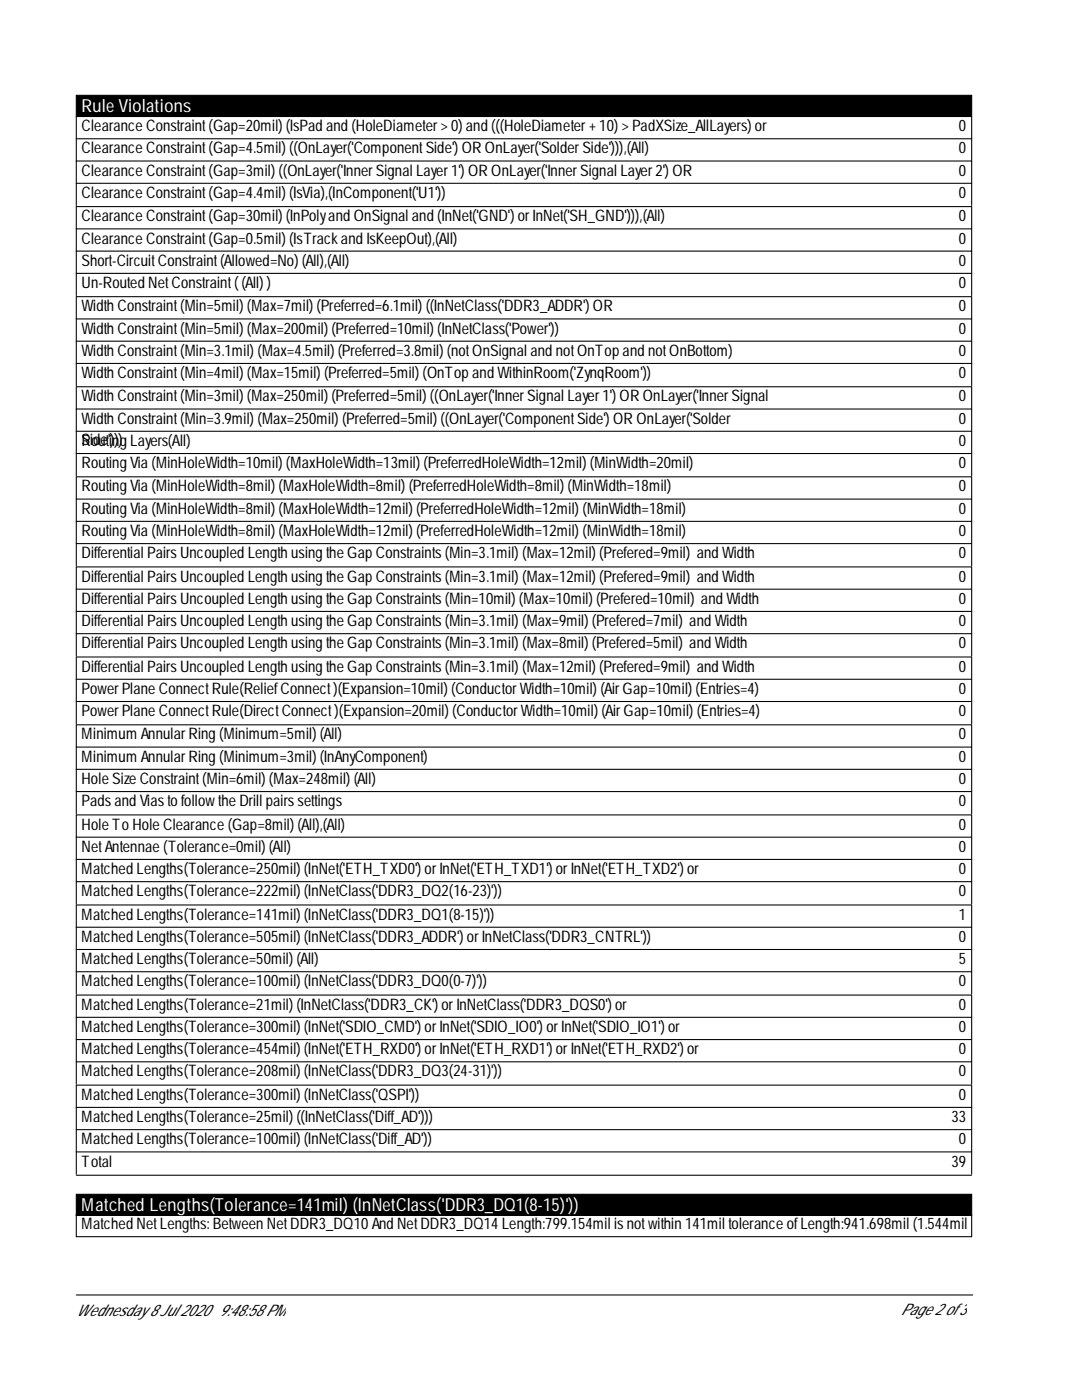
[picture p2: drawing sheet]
<svg xmlns="http://www.w3.org/2000/svg" width="216mm" height="279mm" viewBox="0 0 216 279" stroke-linecap="round" stroke-linejoin="round" font-family="sans-serif">
<defs><g id="words">
<g font-size="3.6" fill="#fff">
<text x="16.3" y="22.4">RuleViolations</text>
<text x="16.3" y="241.7">MatchedLengths(Tolerance=141mil)(InNetClass('DDR3_DQ1(8-15)'))</text>
</g>
<g font-size="3.2">
<text x="16.3" y="26.2">ClearanceConstraint(Gap=20mil)(IsPadand(HoleDiameter&gt;0)and(((HoleDiameter+10)&gt;PadXSize_AllLayers)or</text>
<text x="191.3" y="26.2">0</text>
<text x="16.3" y="30.6">ClearanceConstraint(Gap=4.5mil)((OnLayer('ComponentSide')OROnLayer('SolderSide'))),(All)</text>
<text x="16.3" y="35.1">ClearanceConstraint(Gap=3mil)((OnLayer('InnerSignal Layer1')OROnLayer('InnerSignal Layer2')OR</text>
<text x="191.3" y="30.6">0</text>
<text x="191.3" y="35.1">0</text>
<text x="16.3" y="39.5">ClearanceConstraint(Gap=4.4mil)(IsVia),(InComponent('U1'))</text>
<text x="191.3" y="39.5">0</text>
<text x="16.3" y="44.2">ClearanceConstraint(Gap=30mil)(InPolyandOnSignal and(InNet('GND')orInNet('SH_GND'))),(All)</text>
<text x="191.3" y="44.2">0</text>
<text x="16.3" y="48.6">ClearanceConstraint(Gap=0.5mil)(IsTrackandIsKeepOut),(All)</text>
<text x="16.3" y="53">Short-CircuitConstraint(Allowed=No)(All),(All)</text>
<text x="191.3" y="48.6">0</text>
<text x="191.3" y="53">0</text>
<text x="16.3" y="57.5">Un-RoutedNetConstraint((All))</text>
<text x="191.3" y="57.5">0</text>
<text x="16.3" y="62.1">WidthConstraint(Min=5mil)(Max=7mil)(Preferred=6.1mil)((InNetClass('DDR3_ADDR')OR</text>
<text x="191.3" y="62.1">0</text>
<text x="16.3" y="66.6">WidthConstraint(Min=5mil)(Max=200mil)(Preferred=10mil)(InNetClass('Power'))</text>
<text x="16.3" y="71">WidthConstraint(Min=3.1mil)(Max=4.5mil)(Preferred=3.8mil)(notOnSignal andnotOnTopandnotOnBottom)</text>
<text x="191.3" y="66.6">0</text>
<text x="191.3" y="71">0</text>
<text x="16.3" y="75.5">WidthConstraint(Min=4mil)(Max=15mil)(Preferred=5mil)(OnTopandWithinRoom('ZynqRoom'))</text>
<text x="191.3" y="75.5">0</text>
<text x="16.3" y="80.1">WidthConstraint(Min=3mil)(Max=250mil)(Preferred=5mil)((OnLayer('InnerSignal Layer1')OROnLayer('InnerSignal</text>
<text x="191.3" y="80.1">0</text>
<text x="16.3" y="84.6">WidthConstraint(Min=3.9mil)(Max=250mil)(Preferred=5mil)((OnLayer('ComponentSide')OROnLayer('Solder</text>
<text x="16.3" y="88.8">Side'i)))</text>
<text x="16.3" y="89">RoutngLayers(All)</text>
<text x="191.3" y="84.6">0</text>
<text x="191.3" y="89">0</text>
<text x="16.3" y="93.4">RoutingVia(MinHoleWidth=10mil)(MaxHoleWidth=13mil)(PreferredHoleWidth=12mil)(MinWidth=20mil)</text>
<text x="191.3" y="93.4">0</text>
<text x="16.3" y="98.1">RoutingVia(MinHoleWidth=8mil)(MaxHoleWidth=8mil)(PreferredHoleWidth=8mil)(MinWidth=18mil)</text>
<text x="191.3" y="98.1">0</text>
<text x="16.3" y="102.5">RoutingVia(MinHoleWidth=8mil)(MaxHoleWidth=12mil)(PreferredHoleWidth=12mil)(MinWidth=18mil)</text>
<text x="16.3" y="107">RoutingVia(MinHoleWidth=8mil)(MaxHoleWidth=12mil)(PreferredHoleWidth=12mil)(MinWidth=18mil)</text>
<text x="191.3" y="102.5">0</text>
<text x="191.3" y="107">0</text>
<text x="16.3" y="111.4">Differential PairsUncoupledLengthusingtheGapConstraints(Min=3.1mil)(Max=12mil)(Prefered=9mil) andWidth</text>
<text x="191.3" y="111.4">0</text>
<text x="16.3" y="116.1">Differential PairsUncoupledLengthusingtheGapConstraints(Min=3.1mil)(Max=12mil)(Prefered=9mil) andWidth</text>
<text x="191.3" y="116.1">0</text>
<text x="16.3" y="120.5">Differential PairsUncoupledLengthusingtheGapConstraints(Min=10mil)(Max=10mil)(Prefered=10mil) andWidth</text>
<text x="16.3" y="124.9">Differential PairsUncoupledLengthusingtheGapConstraints(Min=3.1mil)(Max=9mil)(Prefered=7mil) andWidth</text>
<text x="191.3" y="120.5">0</text>
<text x="191.3" y="124.9">0</text>
<text x="16.3" y="129.4">Differential PairsUncoupledLengthusingtheGapConstraints(Min=3.1mil)(Max=8mil)(Prefered=5mil) andWidth</text>
<text x="191.3" y="129.4">0</text>
<text x="16.3" y="134">Differential PairsUncoupledLengthusingtheGapConstraints(Min=3.1mil)(Max=12mil)(Prefered=9mil) andWidth</text>
<text x="191.3" y="134">0</text>
<text x="16.3" y="138.5">PowerPlaneConnectRule(ReliefConnect)(Expansion=10mil)(ConductorWidth=10mil)(AirGap=10mil)(Entries=4)</text>
<text x="16.3" y="142.9">PowerPlaneConnectRule(DirectConnect)(Expansion=20mil)(ConductorWidth=10mil)(AirGap=10mil)(Entries=4)</text>
<text x="191.3" y="138.5">0</text>
<text x="191.3" y="142.9">0</text>
<text x="16.3" y="147.6">MinimumAnnularRing(Minimum=5mil)(All)</text>
<text x="191.3" y="147.6">0</text>
<text x="16.3" y="152">MinimumAnnularRing(Minimum=3mil)(InAnyComponent)</text>
<text x="191.3" y="152">0</text>
<text x="16.3" y="156.5">HoleSizeConstraint(Min=6mil)(Max=248mil)(All)</text>
<text x="16.3" y="160.9">PadsandViastofollowtheDrill pairssettings</text>
<text x="191.3" y="156.5">0</text>
<text x="191.3" y="160.9">0</text>
<text x="16.3" y="165.6">HoleToHoleClearance(Gap=8mil)(All),(All)</text>
<text x="191.3" y="165.6">0</text>
<text x="16.3" y="170">NetAntennae(Tolerance=0mil)(All)</text>
<text x="191.3" y="170">0</text>
<text x="16.3" y="174.4">MatchedLengths(Tolerance=250mil)(InNet('ETH_TXD0')orInNet('ETH_TXD1')orInNet('ETH_TXD2')or</text>
<text x="16.3" y="178.9">MatchedLengths(Tolerance=222mil)(InNetClass('DDR3_DQ2(16-23)'))</text>
<text x="191.3" y="174.4">0</text>
<text x="191.3" y="178.9">0</text>
<text x="16.3" y="183.5">MatchedLengths(Tolerance=141mil)(InNetClass('DDR3_DQ1(8-15)'))</text>
<text x="191.3" y="183.5">1</text>
<text x="16.3" y="188">MatchedLengths(Tolerance=505mil)(InNetClass('DDR3_ADDR')orInNetClass('DDR3_CNTRL'))</text>
<text x="191.3" y="188">0</text>
<text x="16.3" y="192.4">MatchedLengths(Tolerance=50mil)(All)</text>
<text x="16.3" y="196.9">MatchedLengths(Tolerance=100mil)(InNetClass('DDR3_DQ0(0-7)'))</text>
<text x="191.3" y="192.4">5</text>
<text x="191.3" y="196.9">0</text>
<text x="16.3" y="201.5">MatchedLengths(Tolerance=21mil)(InNetClass('DDR3_CK')orInNetClass('DDR3_DQS0')or</text>
<text x="191.3" y="201.5">0</text>
<text x="16.3" y="206">MatchedLengths(Tolerance=300mil)(InNet('SDIO_CMD')orInNet('SDIO_IO0')orInNet('SDIO_IO1')or</text>
<text x="191.3" y="206">0</text>
<text x="16.3" y="210.4">MatchedLengths(Tolerance=454mil)(InNet('ETH_RXD0')orInNet('ETH_RXD1')orInNet('ETH_RXD2')or</text>
<text x="16.3" y="214.8">MatchedLengths(Tolerance=208mil)(InNetClass('DDR3_DQ3(24-31)'))</text>
<text x="191.3" y="210.4">0</text>
<text x="191.3" y="214.8">0</text>
<text x="16.3" y="219.5">MatchedLengths(Tolerance=300mil)(InNetClass('QSPI'))</text>
<text x="191.3" y="219.5">0</text>
<text x="16.3" y="223.9">MatchedLengths(Tolerance=25mil)((InNetClass('Diff_AD')))</text>
<text x="189.9" y="223.9">33</text>
<text x="16.3" y="228.4">MatchedLengths(Tolerance=100mil)(InNetClass('Diff_AD'))</text>
<text x="16.3" y="232.8">Total</text>
<text x="189.9" y="232.8">39</text>
<text x="191.3" y="228.4">0</text>
<text x="16.3" y="245.3">MatchedNetLengths: BetweenNetDDR3_DQ10AndNetDDR3_DQ14Length:799.154mil isnotwithin141mil toleranceofLength:941.698mil (1.544mil</text>
<text x="15.2" y="262.6">Wednesday8Jul 2020</text>
<text x="43.7" y="262.6">9:48:58PM</text>
<text x="179.7" y="262.4">Page2of3</text>
</g>
</g></defs>
<path d="M15.2 19h178.7v4.3h-178.7zM15.2 238.3h178.7v4.3h-178.7z" fill="#000" stroke="#000" stroke-width=".21"/>
<g fill="none" stroke="#000" stroke-width=".21">
<path d="M15.2 27.7h178.7M15.2 23.3v17.7M15.2 32.1h178.7M15.2 36.6h178.7M193.9 23.3v17.7M15.2 59v-17.8h178.7v17.8M15.2 45.7h178.7M15.2 50.1h178.7M15.2 54.6h178.7M15.2 77v-17.8h178.7v17.8M15.2 63.7h178.7M15.2 68.1h178.7"/>
<path d="M15.2 72.5h178.7M15.2 95v-17.8h178.7v17.8M15.2 81.6h178.7M15.2 86.1h178.7M15.2 90.5h178.7M15.2 99.6h178.7M15.2 112.9v-17.7h178.7v17.7M15.2 104h178.7M15.2 108.5h178.7M15.2 117.6h178.7M15.2 130.9v-17.8h178.7v17.8M15.2 122h178.7"/>
<path d="M15.2 126.5h178.7M15.2 135.6h178.7M15.2 144.4v-13.3h178.7v13.3M15.2 140h178.7M15.2 149.1h178.7M15.2 153.5h178.7M15.2 158h178.7M15.2 162.4v-17.7h178.7v17.7M15.2 167.1h178.7M15.2 171.5h178.7M15.2 176h178.7M15.2 180.4v-17.8h178.7v17.8"/>
<path d="M15.2 198.4v-17.8h178.7v17.8M15.2 185.1h178.7M15.2 189.5h178.7M15.2 193.9h178.7M15.2 216.4v-17.8h178.7v17.8M15.2 203h178.7M15.2 207.5h178.7M15.2 211.9h178.7M15.2 234.3v-17.7h178.7v17.7M15.2 221h178.7M15.2 225.4h178.7M15.2 229.9h178.7"/>
<path d="M15.2 234.5h178.7M15.2 242.4v4.4h178.7v-4.4M15.2 258.4h178.9"/>
</g>
<use href="#words"/>
</svg>
